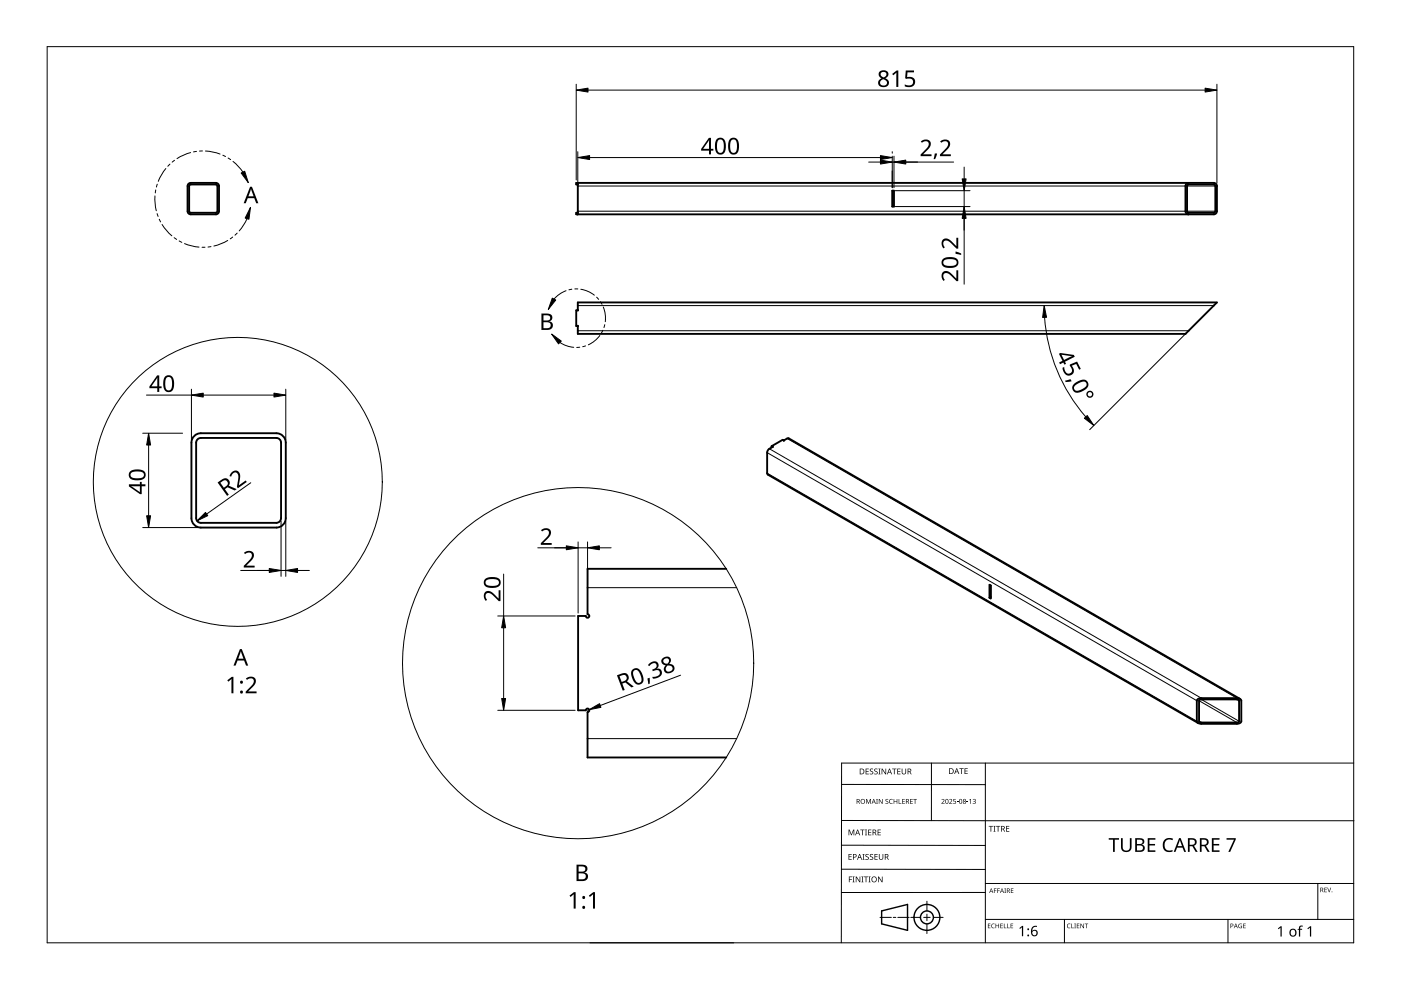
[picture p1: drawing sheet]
<svg xmlns="http://www.w3.org/2000/svg" width="297mm" height="210mm" viewBox="0 0 297 210" stroke-linecap="round" stroke-linejoin="round" font-family="sans-serif">
<g fill="none" stroke="#000" stroke-width=".4">
<path d="M40 39l.4-.2h5.4a.67 .67 0 0 1 .6 .6v5.4a.67 .67 0 0 1-.6 .6h-5.4a.67 .67 0 0 1-.6-.6v-5.4zM40.1 39.3l.3-.2 5.5 .1 .2 .2v5.5l-.3 .2h-5.5l-.2-.3zM122.4 38.8v.3M122.5 39.1h-.3v-.3h135.1a.67 .67 0 0 1 .7 .6v5.4a.67 .67 0 0 1-.7 .6h-135.1v-.3h.3M122.5 38.8v6.6M251.7 39.3l.3-.2 5.5 .1 .2 .2-.1 5.5-.3 .2h-5.5l-.1-.3zM252 38.8a.67 .67 0 0 0-.7 .6v5.4a.67 .67 0 0 0 .7 .6M122.4 45.1v.3M189.2 40.4h.3v3.4h-.3zM122.5 64.1h135.5l-6.7 6.7h-128.8l.1-1.7h-.4v-3.3h.4zM41.2 92.4l.9-.5h.5h16a2 2 0 0 1 2 2v16a2 2 0 0 1-2 2h-16a2 2 0 0 1-2-2v-16l.1-.6zM41.9 93.1l.7-.2h16a1 1 0 0 1 1 1v16a1 1 0 0 1-1 1h-16a1 1 0 0 1-1-1v-16z"/>
<path d="M163.6 94.6l.2 .1M163.6 94.6v.3M163.8 94.7h.1l-.1 .1M163.8 94.8l-.8 .4-.3 .6v4.5l.1 .3 91.2 52.7M163.8 94.7v.1M166.1 93.4h.1M166.1 93.4l-.1-.2-2.4 1.4M166.2 93.4l1-.5 95.7 55.3M166.2 93.4h.1M166.2 93.4h-.1M154 120.6h-29.4v9.6a.37 .37 0 0 1 .3 .4 .37 .37 0 0 1-.3 .4 .37 .37 0 0 1-.4-.4h-1.6v20h1.6a.38 .38 0 0 1 .4-.4 .38 .38 0 0 1 .3 .4 .38 .38 0 0 1-.3 .4v9.6h29.4M209.8 124l.3 .1v2.8l-.3-.2z"/>
<path d="M210 126.6l-.2 .1M210 126.6h.1M210 124.1v2.5M253.8 148.4l.9-.4h7.5a.83 .83 0 0 1 1 .6v4.3a.83 .83 0 0 1-1 .6h-7.5a.83 .83 0 0 1-.9-.6zM254.3 148.4l.4-.1h7.8l.2 .3-.1 4.5-.4 .1h-7.7l-.3-.3z"/>
</g>
<g fill="none" stroke="#000" stroke-width=".21">
<path d="M122.5 39.4h128.8M251.7 39.4h6M122.5 44.8h128.8M251.7 44.8h6M122.5 64.8h134.8M122.5 70.1h129.5M162.7 96l91.1 52.6M163.1 95.2l91.6 52.8M166.9 93l95.3 55M162.7 100.3l91.1 52.6M124.6 124.6h31.6M124.6 156.6h31.6"/>
<path d="M254.2 148.6l8 4.6M254.2 152.9l.5 .3M254.7 148.3l8 4.6M262.2 148.3l.5 .3"/>
</g>
<g fill="none" stroke="#000" stroke-width=".21">
<circle cx="50.4" cy="102.2" r="30.6"/>
<circle cx="122.6" cy="140.6" r="37.2"/>
</g>
<path d="M10 9.9h277v190h-277z" fill="none" stroke="#000" stroke-width=".21"/>
<g fill="none" stroke="#000" stroke-width=".21">
<path d="M178.4 179.2l30.5 .1M178.4 166.3l30.5 .1M178.5 174h108.6M197.5 161.8v12.2M208.9 161.8v38.1M287 161.8h-108.6v38.1M125.1 199.9h30.5M178.4 184.3h30.5M186.6 194.5h2.4M189.4 194.5h.5M190.4 194.5h2.4M193.1 194.5h2.1"/>
<path d="M195.8 194.5h1.4M196.5 191.1v2M196.5 193.8v1.4M196.5 195.9v2M197.9 194.5h2.1M208.9 189.2h-30.5M208.9 187.3h78.1M208.9 194.9h78.1M225.7 194.9v5M260.4 194.9v5M279.4 187.3v7.6"/>
</g>
<g fill="none" stroke="#000" stroke-width=".3">
<path d="M186.9 193.1l5.5-1.3v5.5l-5.5-1.4z"/>
<circle cx="196.5" cy="194.5" r="1.37"/>
<circle cx="196.5" cy="194.5" r="2.74"/>
</g>
<g fill="#000">
<path d="M179.9 175.9h.2l.4 1 .4-1h.2v1.2h-.1v-1.1l-.4 1.1h-.2l-.4-1.1 .1 1.1h-.2zM182.4 175.9h.9v.1h-.4v1.1h-.1v-1.1h-.4zM183.4 175.9h.4l-.1 .1v1l.1 .1h-.4l.1-.1v-1zM183.6 169.4h.2l.3 .8 .4-.8h.2v1h-.2v-.9l-.4 .9-.4-.9 .1 .9h-.2zM183.5 163h.7v.1h-.5v.4h.5v.1h-.5v.4h.5v.2h-.7zM184.1 175.9h.6v.1h-.5v.4h.5v.1h-.5v.5h.5v.1h-.6zM184.5 163.1l.4-.2 .2 .1v.1a.25 .25 0 0 0-.4-.1 .25 .25 0 0 0 0 .4 .4 .4 0 0 1 .5 .3 .4 .4 0 0 1-.3 .5 .4 .4 0 0 1-.5-.2h.1a.27 .27 0 0 0 .4 .1 .27 .27 0 0 0-.1-.4l-.3-.3zM185.4 163.1l.4-.2 .3 .1-.1 .1a.25 .25 0 0 0-.4-.1 .25 .25 0 0 0 0 .4 .4 .4 0 0 1 .5 .3 .4 .4 0 0 1-.3 .5 .4 .4 0 0 1-.5-.2h.1a.27 .27 0 0 0 .4 .1 .27 .27 0 0 0 0-.4l-.4-.3zM185.8 169.4h.3l-.1 .1v.8l.1 .1h-.3l.1-.1zM186.2 163h.5l-.2 .1v1l.2 .1h-.5l.2-.1v-1zM186.1 175.9h.6v.1h-.5v.4h.5v.1h-.5v.5h.5v.1h-.6zM186.3 169.4h.2l.5 .8v-.8h.1v1h-.1l-.6-.8v.8h-.1z"/>
<path d="M186.9 163h.2l.6 1v-1h.2v1.2h-.2l-.6-1v1h-.2zM187.8 169.5l.3-.1h.2v.2a.25 .25 0 0 0-.3-.1 .25 .25 0 0 0-.1 .3 .25 .25 0 0 0 .3 .1 .32 .32 0 0 1 0 .5 .32 .32 0 0 1-.5-.1 .25 .25 0 0 0 .4 .1 .25 .25 0 0 0 0-.4l-.3-.2zM188.6 169.5l.4-.1h.3l-.1 .2a.41 .41 0 0 0-.6 .3 .41 .41 0 0 0 .6 .4 .48 .48 0 0 1-.6-.1 .48 .48 0 0 1 0-.7zM189.1 163h1v.1h-.4v1.1h-.2v-1.1h-.4zM189.5 169.4h.1v.4h.5v-.4h.1v1h-.1v-.5h-.5v.5h-.1zM190.5 169.4h.2v.9h.4v.1h-.6zM190.2 163h.7v.1h-.5v.4h.5v.1h-.5v.4h.5v.2h-.7zM191.3 169.4h.5v.1h-.4v.3h.4v.1h-.4v.4h.4v.1h-.5zM191.2 163h.1v.8a.32 .32 0 0 0 .3 .3 .32 .32 0 0 0 .4-.4v-.7h.1v.7a.47 .47 0 0 1-.5 .5 .47 .47 0 0 1-.4-.5zM193 169.4h.5v.1h-.4v.3h.4v.1h-.4v.4h.4v.1h-.5zM193.6 169.4h.8v.1h-.3v.9h-.2v-.9h-.3zM199.6 169.5a.37 .37 0 0 1 .6 0 .37 .37 0 0 1-.2 .6l-.2 .2h.5v.1h-.7l.3-.4a.27 .27 0 0 0 .2-.3 .27 .27 0 0 0-.4-.1z"/>
<path d="M201.2 169.5a.37 .37 0 0 1 .6 0 .37 .37 0 0 1-.2 .6l-.2 .2h.5v.1h-.7l.3-.4a.27 .27 0 0 0 .3-.3 .27 .27 0 0 0-.5-.1zM202.1 169.4h.5v.1h-.4v.3a.34 .34 0 0 1 .5 .2 .34 .34 0 0 1-.2 .4 .34 .34 0 0 1-.4-.1 .29 .29 0 0 0 .4 0 .29 .29 0 0 0 0-.4 .29 .29 0 0 0-.4 0zM202.9 170l.3 .1zM203.4 162.9h.9v.1h-.4v1.1h-.1v-1.1h-.4zM205 170l.3 .1zM204.5 162.9h.7v.1h-.5v.4h.4v.1h-.4v.5h.5v.1h-.7zM205.5 169.6l.4-.2v1h-.2v-.9zM206.2 169.5a.32 .32 0 0 1 .5-.1 .32 .32 0 0 1 0 .5 .33 .33 0 0 1 .1 .5 .33 .33 0 0 1-.6-.1 .26 .26 0 0 0 .4 .1 .26 .26 0 0 0 .1-.4l-.3-.2a.23 .23 0 0 0 .3 0 .23 .23 0 0 0-.1-.4 .23 .23 0 0 0-.3 .2zM209.6 175.1h.9v.2h-.3v1h-.2v-1h-.4zM210.6 175.1h.5l-.2 .1v1l.2 .1h-.5l.2-.1v-1zM211.2 175.1h.9v.2h-.4v1h-.2v-1h-.3zM213.3 175.1h.7v.2h-.5v.3h.5v.2h-.5v.4h.5v.1h-.7z"/>
<path d="M237.7 177.7h.3v1.9a.76 .76 0 0 0 .8 .7 .76 .76 0 0 0 .8-.7v-1.9h.3v1.9a1.12 1.12 0 0 1-1.1 1.1 1.12 1.12 0 0 1-1.1-1.1zM246.9 178.1a1.63 1.63 0 0 1 1.8-.3l-.1 .3a1.14 1.14 0 0 0-1.4 .2 1.14 1.14 0 0 0-.2 1.4 1.11 1.11 0 0 0 1.6 .5v.3a1.52 1.52 0 0 1-1.9-.5 1.52 1.52 0 0 1 .2-1.9zM180 185.8h.7v.2h-.6v.4h.5v.1h-.5v.6h-.1zM179.9 181.1h.7v.1h-.5v.4h.4v.1h-.4v.5h.5v.1h-.7zM180.8 185.8h.4l-.1 .2v.9l.1 .2h-.4l.1-.2v-.9zM181.4 185.8h.2l.7 1.1v-1.1h.1v1.3h-.2l-.6-1v1h-.2zM182.6 185.8h.5l-.2 .2v.9l.2 .2h-.5l.2-.2v-.9zM182.9 181.1h.4l-.1 .1v1l.1 .1h-.4l.1-.1v-1zM183.2 185.8h.9v.2h-.4v1.1h-.2v-1.1h-.3zM183.5 181.2l.5-.1h.2v.2a.25 .25 0 0 0-.4-.1 .25 .25 0 0 0 0 .4 .4 .4 0 0 1 .4 .3 .4 .4 0 0 1-.2 .4 .4 .4 0 0 1-.5-.2 .27 .27 0 0 0 .5 .1 .27 .27 0 0 0-.1-.4l-.4-.3zM184.2 185.8h.4l-.1 .2v.9l.1 .2h-.4l.1-.2v-.9zM184.5 181.2l.4-.1h.2v.2a.25 .25 0 0 0-.4-.1 .25 .25 0 0 0 0 .4 .4 .4 0 0 1 .5 .3 .4 .4 0 0 1-.3 .4 .4 .4 0 0 1-.5-.2h.1a.27 .27 0 0 0 .4 .1 .27 .27 0 0 0-.1-.4l-.3-.3z"/>
<path d="M185.4 181.1h.7v.1h-.5v.4h.5v.1h-.5v.5h.5v.1h-.7zM186.2 185.8h.1l.7 1.1v-1.1h.1v1.3h-.2l-.6-1v1h-.1zM186.3 181.1h.2v.8a.32 .32 0 0 0 .3 .3 .32 .32 0 0 0 .3-.3v-.8h.2v.8a.47 .47 0 0 1-.5 .4 .47 .47 0 0 1-.5-.4zM209.5 195.8h.5l-.4 .1v.3h.4l-.4 .1v.4l.4 .1h-.5zM210.3 196l.3-.2 .3 .1v.1a.39 .39 0 0 0-.6 .3 .39 .39 0 0 0 .6 .4 .46 .46 0 0 1-.7-.1 .46 .46 0 0 1 .1-.6zM210.7 188.4h.6l-.4 .1v.3h.4l-.4 .1v.4h-.2zM211.4 188.4h.6l-.4 .1v.3h.4l-.4 .1v.4h-.2zM211.1 195.8h.1v.4h.5v-.4h.1v1h-.1v-.5h-.5v.5h-.1zM212.1 195.8h.5l-.4 .1v.3h.4l-.4 .1v.4l.4 .1h-.5zM212.8 195.8h.2v.9l.4 .1h-.6zM212.9 188.4h.4l-.1 .1 .1 .8h-.4l.2-.1zM213.6 195.8h.1v.9l.4 .1h-.5z"/>
<path d="M214.3 195.8h.5l-.4 .1v.3h.4l-.4 .1v.4l.4 .1h-.5zM214.3 188.4h.6l-.5 .1v.3h.4l-.4 .1v.3l.5 .1h-.6zM216.1 196.8l.6-.5h.2v2.2h-.2v-1.9l-.4 .4zM226.3 196l.4-.2 .3 .1-.1 .1a.39 .39 0 0 0-.6 .3 .39 .39 0 0 0 .6 .4 .46 .46 0 0 1-.6-.1 .46 .46 0 0 1 0-.6zM227.1 195.8h.2v.9l.4 .1h-.6zM227.8 195.8h.3l-.1 .1 .1 .9h-.3l.1-.1zM228.3 195.8h.5l-.4 .1v.3h.4l-.4 .1v.4l.4 .1h-.5zM229.1 195.8h.1l.5 .8v-.8h.1v1h-.1l-.5-.8v.8h-.1zM230 195.8h.7l-.3 .1v.9h-.1v-.9zM235.1 177.7h2.2v.3h-.9v2.6h-.4v-2.6h-.9zM243.3 177.7h1.7v.3h-1.3v.9h1.2v.4h-1.2v1h1.3v.3h-1.7zM256.9 177.7h1.7v.3h-1.3v.9h1.2v.4h-1.2v1h1.3v.3h-1.7z"/>
<path d="M260 177.7h2l-1.2 2.9h-.4l1.2-2.6h-1.6zM262.7 196l.6-.1-.1 .1a.4 .4 0 0 0-.5 .3 .4 .4 0 0 0 .5 .4v-.3l-.2-.1h.3v.5a.53 .53 0 0 1-.7-.1 .53 .53 0 0 1 .1-.7zM263.6 195.8h.5l-.4 .1v.3h.4l-.4 .1v.4l.4 .1h-.5zM270.9 196.8l.6-.4h.2v2.2h-.2v-1.9l-.4 .3zM275.5 196.4l.7-.1v.2h-.4l-.1 .2v.2h.4v.2h-.4v1.5h-.3v-1.5h-.3l.3-.2zM277.2 196.8l.6-.4h.2v2.2h-.3v-1.9l-.4 .3zM280.8 188.2h.5l-.4 .1v.3h.4l-.4 .1v.4l.4 .1h-.5zM281.4 188.2h.1l.3 .8 .3-.8h.1l-.3 1h-.1z"/>
<path d="M181.6 169.4h.3a.29 .29 0 0 1 .4 .2 .29 .29 0 0 1-.2 .4l.3 .4h-.2l-.2-.4h-.2v.4h-.2zM181.8 169.5v.4h.1a.2 .2 0 0 0 .2-.2 .2 .2 0 0 0-.2-.2z"/>
<path d="M181.8 175.9h.1l.5 1.2h-.2l-.1-.4h-.5l-.2 .4h-.1zM181.8 176l-.2 .6h.4z"/>
<path d="M182.3 163h.4a.61 .61 0 0 1 .6 .6 .61 .61 0 0 1-.7 .6h-.3zM182.4 163.1v.9h.2a.48 .48 0 0 0 .5-.4 .48 .48 0 0 0-.5-.5z"/>
<path d="M182.4 169.9a.51 .51 0 0 1 1 0 .51 .51 0 0 1-1 0zM182.6 169.9a.4 .4 0 0 0 .8 0 .4 .4 0 0 0-.8 0z"/>
<path d="M185 175.9h.3a.35 .35 0 0 1 .5 .2 .35 .35 0 0 1-.3 .5l.4 .5h-.2l-.3-.5h-.2v.5h-.2zM185.2 176v.5h.1a.23 .23 0 0 0 .3-.3 .23 .23 0 0 0-.3-.2z"/>
<path d="M185.2 169.4l.5 1-.3-.3h-.4l-.2 .3zM185.2 169.5l-.1 .5h.3z"/>
<path d="M188.5 163h.2l.4 1.2h-.1l-.2-.4h-.5l-.1 .4h-.2zM188.6 163.1l-.2 .6h.4z"/>
<path d="M192.1 169.4h.3a.29 .29 0 0 1 .3 .2 .29 .29 0 0 1-.2 .4l.3 .4h-.1l-.3-.4h-.2v.4h-.1zM192.2 169.5v.4h.2a.2 .2 0 0 0 .2-.2 .2 .2 0 0 0-.3-.2z"/>
<path d="M192.4 163h.4a.35 .35 0 0 1 .4 .2 .35 .35 0 0 1-.2 .4l.3 .6h-.2l-.3-.5h-.2v.5h-.2zM192.6 163.1v.4h.2a.23 .23 0 0 0 .3-.2 .23 .23 0 0 0-.3-.2z"/>
<path d="M200.5 169.5l.4-.1 .2 .2v.5l-.2 .3h-.3l-.1-.2zM200.6 169.6v.1a.37 .37 0 0 0-.1 .4 .37 .37 0 0 0 .4 .2 .4 .4 0 0 0 .1-.5 .4 .4 0 0 0-.4-.2z"/>
<path d="M201.2 162.9h.4a.61 .61 0 0 1 .6 .6 .61 .61 0 0 1-.6 .6h-.4zM201.4 163v1h.1a.48 .48 0 0 0 .5-.5 .48 .48 0 0 0-.4-.5z"/>
<path d="M202.8 162.9h.1l.5 1.2h-.2l-.1-.4h-.5l-.1 .4h-.2zM202.8 163l-.1 .6h.3z"/>
<path d="M203.5 169.5l.3-.1 .2 .2v.5l-.2 .3h-.3l-.1-.2zM203.5 169.6v.1a.37 .37 0 0 0-.1 .4 .37 .37 0 0 0 .4 .2 .4 .4 0 0 0 .2-.5 .4 .4 0 0 0-.5-.2z"/>
<path d="M204.2 169.5a.29 .29 0 0 1 .5-.1 .29 .29 0 0 1-.1 .5 .29 .29 0 0 1 .1 .4 .29 .29 0 0 1-.4 0 .29 .29 0 0 1 .1-.4zM204.3 170.2a.2 .2 0 0 0 .4 0 .2 .2 0 0 0-.4 0zM204.3 169.7a.2 .2 0 0 0 .4 0 .2 .2 0 0 0-.4 0z"/>
<path d="M212.3 175.1h.3a.35 .35 0 0 1 .4 .3 .35 .35 0 0 1-.2 .4l.3 .5h-.2l-.3-.5h-.2v.5h-.1zM212.4 175.2v.5h.2a.23 .23 0 0 0 .3-.2 .23 .23 0 0 0-.3-.3z"/>
<path d="M240.7 177.7h.8a.76 .76 0 0 1 1 .3 .76 .76 0 0 1-.2 1l-.2 .1a.8 .8 0 0 1 .6 .9 .8 .8 0 0 1-1 .6h-1zM241.1 179.3v1h.5a.55 .55 0 0 0 .7-.5 .55 .55 0 0 0-.7-.5zM241.1 178v.9h.5a.5 .5 0 0 0 .6-.5 .5 .5 0 0 0-.7-.4z"/>
<path d="M251.9 177.7h.8a.84 .84 0 0 1 1 .6 .84 .84 0 0 1-.6 1l.8 1.3h-.4l-.7-1.2h-.6v1.2h-.3zM252.2 178v1.1h.5a.56 .56 0 0 0 .6-.5 .56 .56 0 0 0-.7-.6z"/>
<path d="M254.4 177.7h.8a.84 .84 0 0 1 1 .6 .84 .84 0 0 1-.5 1l.8 1.3h-.5l-.7-1.2h-.5v1.2h-.4zM254.8 178v1.1h.4a.56 .56 0 0 0 .7-.5 .56 .56 0 0 0-.7-.6z"/>
<path d="M180.8 181.1h.4a.41 .41 0 0 1 .4 .5 .41 .41 0 0 1-.6 .2v.5h-.2zM181 181.2v.5a.29 .29 0 0 0 .5-.3 .29 .29 0 0 0-.5-.2z"/>
<path d="M182.2 181.1h.1l.5 1.2h-.2l-.1-.4h-.5l-.1 .4h-.2zM182.3 181.2l-.2 .6h.3z"/>
<path d="M184.7 186.5a.61 .61 0 0 1 1.2 0 .61 .61 0 0 1-1.2 0zM184.9 186.5a.45 .45 0 0 0 .9 0 .45 .45 0 0 0-.9 0z"/>
<path d="M187.6 181.1h.3a.35 .35 0 0 1 .5 .2 .35 .35 0 0 1-.3 .4l.4 .6h-.2l-.3-.5h-.3v.5h-.1zM187.7 181.2v.5h.2a.23 .23 0 0 0 .3-.3 .23 .23 0 0 0-.3-.2z"/>
<path d="M210.1 188.4l.5 .9-.2-.3h-.4l-.3 .3zM210.2 188.5l-.2 .4h.3z"/>
<path d="M212.4 188.4l.5 .9-.3-.3h-.3l-.3 .3zM212.4 188.5l-.1 .4h.3z"/>
<path d="M213.5 188.4h.2a.28 .28 0 0 1 .4 .2 .28 .28 0 0 1-.2 .3l.3 .4-.4-.4h-.2v.4h-.1zM213.6 188.5v.3h.1a.19 .19 0 0 0 .3-.2 .19 .19 0 0 0-.3-.1z"/>
<path d="M218.9 196.5l.3-.2a.38 .38 0 0 1 .7 .2 .74 .74 0 0 0-1 .9 .7 .7 0 0 1 1 .2 .7 .7 0 0 1-.4 1 .7 .7 0 0 1-.9-.6v-.9zM218.8 197.8a.5 .5 0 0 0 1 0 .5 .5 0 0 0-1 0z"/>
<path d="M250 177.7h.3l1.2 2.9h-.4l-.4-.9h-1.1l-.4 .9h-.3zM250.1 178.1l-.4 1.3h.9z"/>
<path d="M260.9 195.8h.2a.32 .32 0 0 1 .4 .4 .32 .32 0 0 1-.5 .2v.4h-.1zM261 195.9v.4a.24 .24 0 0 0 .4-.2 .24 .24 0 0 0-.4-.2z"/>
<path d="M262 195.8l.4 1-.2-.3h-.4l-.2 .3zM262 196l-.1 .4h.3z"/>
<path d="M273.6 197.1a.82 .82 0 0 1 1.2 .1 .82 .82 0 0 1-.2 1.2 .82 .82 0 0 1-1.2-.4zM273.8 197.2a.6 .6 0 0 0-.1 .8 .6 .6 0 0 0 .8 .2l.1-.3a.53 .53 0 0 0-.1-.6 .53 .53 0 0 0-.7-.1z"/>
<path d="M279.9 188.2h.3a.28 .28 0 0 1 .3 .2 .28 .28 0 0 1-.1 .3l.2 .5-.3-.4h-.2v.4h-.2zM280.1 188.3v.4h.1a.19 .19 0 0 0 .2-.2 .19 .19 0 0 0-.2-.2z"/>
<circle cx="218" cy="198.3" r=".2"/>
<circle cx="218" cy="197" r=".2"/>
<circle cx="282.4" cy="189.1" r=".09"/>
</g>
<g fill="#000">
<path d="M53 39.6h.4l1.4 3.5h-.5l-.4-1.1h-1.4l-.4 1.1h-.4zM53.2 40l-.5 1.6h1.1z"/>
<path d="M114.8 66.5h1a.94 .94 0 0 1 1 .2 .94 .94 0 0 1 .2 1l-.6 .4a.95 .95 0 0 1 .8 1.2 .95 .95 0 0 1-1.2 .7h-1.2zM115.2 68.3v1.3h.7a.66 .66 0 0 0 .9-.7 .66 .66 0 0 0-.9-.6zM115.2 66.8v1.2h.7a.6 .6 0 0 0 .8-.6 .6 .6 0 0 0-.9-.6z"/>
</g>
<g fill="none" stroke="#000" stroke-width=".21">
<path d="M33.3 39l-.1 .7M35.2 35.7l-.9 1.3-.7 1.5M36 34.8l-.4 .5M37 34l-.5 .4M40.4 32.4l-1.5 .5-1.4 .7M41.7 32.1l-.7 .1M42.9 32h-.6M43.6 32l1.5 .2 1.6 .5M47.2 32.9l.6 .3M48.4 33.5l.5 .3M49.4 34.2l1.1 1.1 1 1.2M32.9 41.5v1.6l.2 1.6"/>
<path d="M33 40.3l-.1 .6M33.3 45.3l.2 .6M33.8 46.5l.2 .5M34.4 47.6l.9 1.3 1.1 1.1M36.9 50.4l.5 .4M38 51.1l.5 .3M39.1 51.6l1.5 .5 1.6 .3M43.5 52.4h-.7M44.7 52.3l-.6 .1M48.3 51l-1.4 .7-1.5 .5M49.3 50.3l-.5 .3M50.3 49.4l-.5 .5"/>
<path d="M52.4 46.4l-.8 1.3-.9 1.3M118.7 72.6l1.4 .7 1.5 .3M120 61.6l-1.4 .8-1.1 1M121.2 61.3l-.6 .2M121.9 61.3h.6M122.9 73.6l-.6 .1M123.1 61.3l1.6 .5 1.3 .8M124.1 73.3l-.6 .2M126.5 63l.4 .5M127.2 71.1l-1.1 1.2-1.4 .8M127.3 64l.3 .5M127.8 70l-.3 .6"/>
<path d="M127.9 65.1l.4 1.5v1.6M128.2 68.8l-.1 .6"/>
</g>
<path d="M51.1 36.7l.8-.4 .7 2.4zM53.1 44l-.3 2.5-.8-.3zM117.1 63.2l.7 .4-1.5 2zM117 70.8l2 1.5-.6 .6z" fill="#000" stroke="#000" stroke-width=".21"/>
<g fill="#000">
<path d="M189.2 15.7l.9-.8h.4v3.5h-.5l.1-3-.7 .6zM192 14.9h1.8v.4h-1.4l-.1 1a1.17 1.17 0 0 1 1.7 1 1.17 1.17 0 0 1-1.5 1.2l-.7-.2v-.4a1.03 1.03 0 0 0 1.1 .3 1.03 1.03 0 0 0 .7-.8 .93 .93 0 0 0-1.5-.7l-.2-.1zM195.2 30a1.16 1.16 0 0 1 1.4-.4 1.16 1.16 0 0 1 .7 1.1l-.3 .7-1.3 1.3h1.8v.4h-2.3v-.3l1.1-1.2a.98 .98 0 0 0 .3-1.6h-.5l-.6 .3zM198.2 32.5l.5 .1-.4 1.1h-.4zM199.3 30a1.16 1.16 0 0 1 1.4-.4 1.16 1.16 0 0 1 .7 1.1l-.3 .7-1.3 1.3h1.8v.4h-2.3v-.3l1.1-1.2a.98 .98 0 0 0 .3-1.6h-.5l-.6 .3zM202.6 53.4l1.2 .3v.4l-1.2-.3zM199.9 57.7a1.5 1.5 0 0 1 2.1 .6l.8 .8v-1.8h.4v2.3h-.4l-1.1-1.1a.98 .98 0 0 0-1.7-.3v.5l.3 .6-.3 .3a1.47 1.47 0 0 1-.1-1.9zM199.9 50.8a1.5 1.5 0 0 1 2.1 .6l.8 .8v-1.8h.4v2.3h-.4l-1.1-1.1a.98 .98 0 0 0-1.7-.2v.4l.3 .6-.3 .3a1.47 1.47 0 0 1-.1-1.9zM225.3 78l.3-.2a1.03 1.03 0 0 0 .3 1.1 1.03 1.03 0 0 0 1 .2 .93 .93 0 0 0-.1-1.6v-.2l1.6-.6 .7 1.5-.3 .2-.6-1.2-1 .3a1.17 1.17 0 0 1 0 2 1.17 1.17 0 0 1-1.8-.9zM225.8 80.7l1.2-.3 .2 .4-1.3 .2zM49.1 100.2a1.06 1.06 0 0 1 1.3-.3 1.06 1.06 0 0 1 .5 1.3l-.2 1.7 1.4-1 .2 .3-1.9 1.3-.2-.3 .3-1.5a.98 .98 0 0 0-.8-1.5l-.4 .2-.3 .7-.3-.1zM114.7 112.4a1.16 1.16 0 0 1 1.3-.4 1.16 1.16 0 0 1 .8 1.1l-.3 .7-1.3 1.3h1.8v.4h-2.3v-.3l1.1-1.2a.98 .98 0 0 0 .2-1.6h-.4l-.7 .3z"/>
<path d="M51.7 117.2a1.16 1.16 0 0 1 1.4-.4 1.16 1.16 0 0 1 .7 1.1l-.3 .7-1.3 1.3h1.8v.4h-2.3v-.3l1.1-1.1a.98 .98 0 0 0 .2-1.7h-.4l-.6 .3zM102.8 125.6a1.5 1.5 0 0 1 2.2 .6l.7 .7v-1.8h.4v2.4h-.3l-1.2-1.1a.98 .98 0 0 0-1.6-.3v.5l.3 .6-.3 .2a1.46 1.46 0 0 1-.2-1.8zM48.2 144.2l.9-.7h.4v3.5h-.4v-3l-.7 .5zM52.1 143.9a1.16 1.16 0 0 1 1.4-.5 1.16 1.16 0 0 1 .7 1.2l-.3 .7-1.3 1.3h1.8v.4h-2.3v-.4l1.1-1.1a.98 .98 0 0 0 .3-1.6l-.5-.1-.6 .4zM137.3 143.9l.4-.2 .1 1.3-.3 .1zM137.5 140.8a1.2 1.2 0 0 1 2.1-.1 .85 .85 0 0 1-.4 1.1 .93 .93 0 0 1 1.2 .7 .93 .93 0 0 1-.7 1.1l-1.3 .3-.1-.4a1.24 1.24 0 0 0 1.6-.9 .71 .71 0 0 0-1.2-.4l-.3 .1-.1-.3a.81 .81 0 0 0 .8-.4 .81 .81 0 0 0 0-.9 1.02 1.02 0 0 0-1.4 .5l-.3-.2zM120.7 189.9l1-.7h.3v3.4h-.4v-3l-.6 .6zM124.8 189.9l1-.7h.3v3.4h-.4v-3l-.6 .6z"/>
<path d="M186.4 15.2a1.03 1.03 0 0 1 1.3-.3 1.03 1.03 0 0 1 .6 1.2l-.6 .5a1 1 0 0 1 .7 1.3 1 1 0 0 1-1.3 .6 .94 .94 0 0 1-.9-.9 .94 .94 0 0 1 .7-1l-.2-.1a.88 .88 0 0 1-.3-1.3zM186.6 17.5a.7 .7 0 0 0 1.4 0 .7 .7 0 0 0-1.4 0zM186.7 15.8a.6 .6 0 0 0 1.2 0 .6 .6 0 0 0-1.2 0z"/>
<path d="M150.3 29.2h.4v2.4h.5v.3h-.5v.8h-.4v-.8h-1.6v-.3zM150.3 29.7l-1.2 1.9h1.2z"/>
<path d="M152 29.4a1.16 1.16 0 0 1 1.3 0 1.16 1.16 0 0 1 .6 1.2 1.69 1.69 0 0 1-1 2.2 1.27 1.27 0 0 1-1.3-1.6l.1-1.2zM152.3 29.8a2.16 2.16 0 0 0 .3 2.6 .82 .82 0 0 0 .9-1.1 1.35 1.35 0 0 0-.8-1.7z"/>
<path d="M154.8 29.4a1.16 1.16 0 0 1 1.3 0 1.16 1.16 0 0 1 .6 1.2 1.69 1.69 0 0 1-1 2.2 1.27 1.27 0 0 1-1.3-1.6l.1-1.2zM155.1 29.8a2.16 2.16 0 0 0 .3 2.6 .82 .82 0 0 0 .8-1.1 1.35 1.35 0 0 0-.7-1.7z"/>
<path d="M199.9 55a2.6 2.6 0 0 1 3.2 .2 1.22 1.22 0 0 1-.2 1.3 1.22 1.22 0 0 1-1.3 .3 1.53 1.53 0 0 1-2-1zM200.2 55.2a.75 .75 0 0 0 0 .9 .75 .75 0 0 0 .9 .3l1-.1a.69 .69 0 0 0 .7-.6 .69 .69 0 0 0-.7-.7h-1.3z"/>
<path d="M224.5 75l.3-.2 2.9 .4 .2 .4-2.1 1.1 .2 .4-.3 .2-.3-.4-.7 .3-.1-.3 .7-.4zM225 75.2l.6 1.1 1.7-.8z"/>
<path d="M27.6 100a2.6 2.6 0 0 1 3.2 .2 1.22 1.22 0 0 1-.2 1.3 1.22 1.22 0 0 1-1.3 .3 1.53 1.53 0 0 1-2-1zM27.9 100.2a.75 .75 0 0 0-.1 1 .75 .75 0 0 0 .9 .2h1a.69 .69 0 0 0 .8-.7 .69 .69 0 0 0-.8-.7h-1.2z"/>
<path d="M33.3 79.6h.5v2.3h.5v.4h-.5v.8h-.5v-.8h-1.6v-.4zM33.3 80l-1.2 1.9h1.2z"/>
<path d="M35 79.8a1.16 1.16 0 0 1 1.4-.1 1.16 1.16 0 0 1 .5 1.2 1.69 1.69 0 0 1-1 2.2 1.27 1.27 0 0 1-1.3-1.5l.1-1.2zM35.3 80.1a2.16 2.16 0 0 0 .3 2.7 .82 .82 0 0 0 .9-1.1 1.35 1.35 0 0 0-.7-1.8z"/>
<path d="M227.7 81.4a2.25 2.25 0 0 1 2.7-.7 1.24 1.24 0 0 1-.6 2.1 1.5 1.5 0 0 1-2.4-.1l-.1-.6zM228 81.7a.67 .67 0 0 0-.1 1 .67 .67 0 0 0 .9 .1 1.91 1.91 0 0 0 1.6-1.4 .8 .8 0 0 0-1.4-.3z"/>
<path d="M230.3 83.6a.75 .75 0 0 1 1.5 0 .75 .75 0 0 1-1.5 0zM230.6 83.6a.46 .46 0 0 0 .9 0 .46 .46 0 0 0-.9 0z"/>
<path d="M27.3 102.7h2.4v-.5h.3v.5h.8v.4h-.8v1.7h-.3l-2.4-1.7zM27.8 103.1l1.9 1.3v-1.3z"/>
<path d="M46.1 102.3l.8-.6a1 1 0 0 1 1.4-.1 1 1 0 0 1 .2 1.4l1.7 .7-.4 .3-1.6-.7-.5 .4 .8 1.2-.3 .2zM46.7 102.4l.8 1 .4-.3a.67 .67 0 0 0 .3-1 .67 .67 0 0 0-1.1 0z"/>
<path d="M102.8 122.8a2.6 2.6 0 0 1 3.2 .2 1.22 1.22 0 0 1-.2 1.3 1.22 1.22 0 0 1-1.2 .4 1.53 1.53 0 0 1-2-1.1zM103.1 123a.75 .75 0 0 0 0 1 .75 .75 0 0 0 .9 .2h1a.69 .69 0 0 0 .8-.7 .69 .69 0 0 0-.8-.7h-1.3z"/>
<path d="M140.4 139.6a.98 .98 0 0 1 1.1-.4 .98 .98 0 0 1 .8 .9l-.4 .7a1 1 0 0 1 1.1 .9 1 1 0 0 1-1 1 .94 .94 0 0 1-1.2-.4 .94 .94 0 0 1 .3-1.2l-.1-.1a.85 .85 0 0 1-.6-1.4zM141.1 141.8a.7 .7 0 0 0 1.4 0 .7 .7 0 0 0-1.4 0zM140.7 140.2a.58 .58 0 0 0 1.1 0 .58 .58 0 0 0-1.1 0z"/>
<path d="M50.9 137.6h.4l1.3 3.5h-.4l-.5-1.1h-1.3l-.4 1.1h-.5zM51.1 138.1l-.6 1.6h1.1z"/>
<path d="M130.8 143.2l.9-.4a1 1 0 0 1 1.4 .2 1 1 0 0 1-.2 1.4l1.5 1.2-.5 .1-1.3-1-.7 .2 .5 1.4-.4 .1zM131.4 143.4l.4 1.2 .5-.2a.67 .67 0 0 0 .5-.9 .67 .67 0 0 0-1-.3z"/>
<path d="M134 142a1.23 1.23 0 0 1 1.3-.2 1.23 1.23 0 0 1 .8 1 1.5 1.5 0 0 1-.3 2.3 1.4 1.4 0 0 1-1.8-1.3l-.2-1.1zM134.3 142.3a2.41 2.41 0 0 0 1 2.5 .78 .78 0 0 0 .7-.5 .78 .78 0 0 0-.1-.8 1.35 1.35 0 0 0-1.3-1.4z"/>
<path d="M122.2 183.3h1a.94 .94 0 0 1 1.1 .2 .94 .94 0 0 1 .2 1.1l-.6 .4a.95 .95 0 0 1 .8 1.1 .95 .95 0 0 1-1.2 .7h-1.3zM122.7 185.2v1.2h.7a.66 .66 0 0 0 .8-.6 .66 .66 0 0 0-.9-.6zM122.7 183.7v1.1h.6a.6 .6 0 0 0 .8-.6 .6 .6 0 0 0-.8-.5z"/>
<circle cx="51.2" cy="146.7" r=".31"/>
<circle cx="51.2" cy="144.6" r=".32"/>
<circle cx="123.8" cy="192.4" r=".31"/>
<circle cx="123.8" cy="190.3" r=".32"/>
</g>
<g fill="none" stroke="#000" stroke-width=".21">
<path d="M122.2 17.9v20.3M124.7 19.1h130.8M258 17.9v20.9M122.5 32.2v6.6M125 33.4h61.7M184.2 34.4h2.5M189.2 32.2v.3M189.2 33.1v6.7M189.2 34.4h13M189.5 33.1v6.7M204.4 35.4v2.5M189.8 43.8h15.9"/>
<path d="M189.8 40.4h15.9M204.4 40.4v19.9M221.5 67.3a36 36 0 0 0 8.7 21.1M251.6 70.6l-20.6 20.5M30.3 91.9h8.4M31 83.8h9.6M31.5 94.4v15M40.6 82.5v10.7M43.1 83.8h15M60.6 82.5v10.7M30.3 111.9h11.7M53.2 102.4l-11.4 8"/>
<path d="M59.6 110.5v11.7M60.6 110.5v11.7M114 116.1h10.6M122.6 114.9v15.1M124.6 114.9v9.1M127.1 116.1h2.5M51 121h9.6M63.1 121h2.5M105.5 130.6h16.4M106.8 121.7v8.9M106.8 133.1v15M105.5 150.6h16.4"/>
<path d="M124.9 150.5l-.3 .1M144.3 143.2l-17 6.4"/>
</g>
<g fill="#000" stroke="#000" stroke-width=".21">
<path d="M122.2 19.1l2.5-.4v.8zM255.5 18.7l2.5 .4-2.5 .4zM122.5 33.4l2.5-.4v.8zM186.7 33.9l2.5 .5-2.5 .4zM186.7 33l2.5 .4-2.5 .4zM189.5 34.4l2.5-.5v.9zM204 37.9h.8l-.4 2.5zM204.4 43.8l.4 2.5h-.8zM221.4 64.8l.5 2.5h-.8zM31.5 91.9l.4 2.5h-.8zM40.6 83.8l2.5-.4v.8zM58.1 83.4l2.5 .4-2.5 .4z"/>
<path d="M229.9 88.7l.6-.6 1.4 2.1zM31.1 109.4h.8l-.4 2.5zM41.8 110.4l1.8-1.8 .5 .7zM120.1 115.7l2.5 .4-2.5 .5zM124.6 116.1l2.5-.4v.9zM57.1 120.5l2.5 .5-2.5 .4zM60.6 121l2.5-.5v.9zM106.8 130.6l.4 2.5h-.8zM106.4 148.1h.8l-.4 2.5zM124.9 150.5l2.2-1.3 .3 .8z"/>
</g>
</svg>
